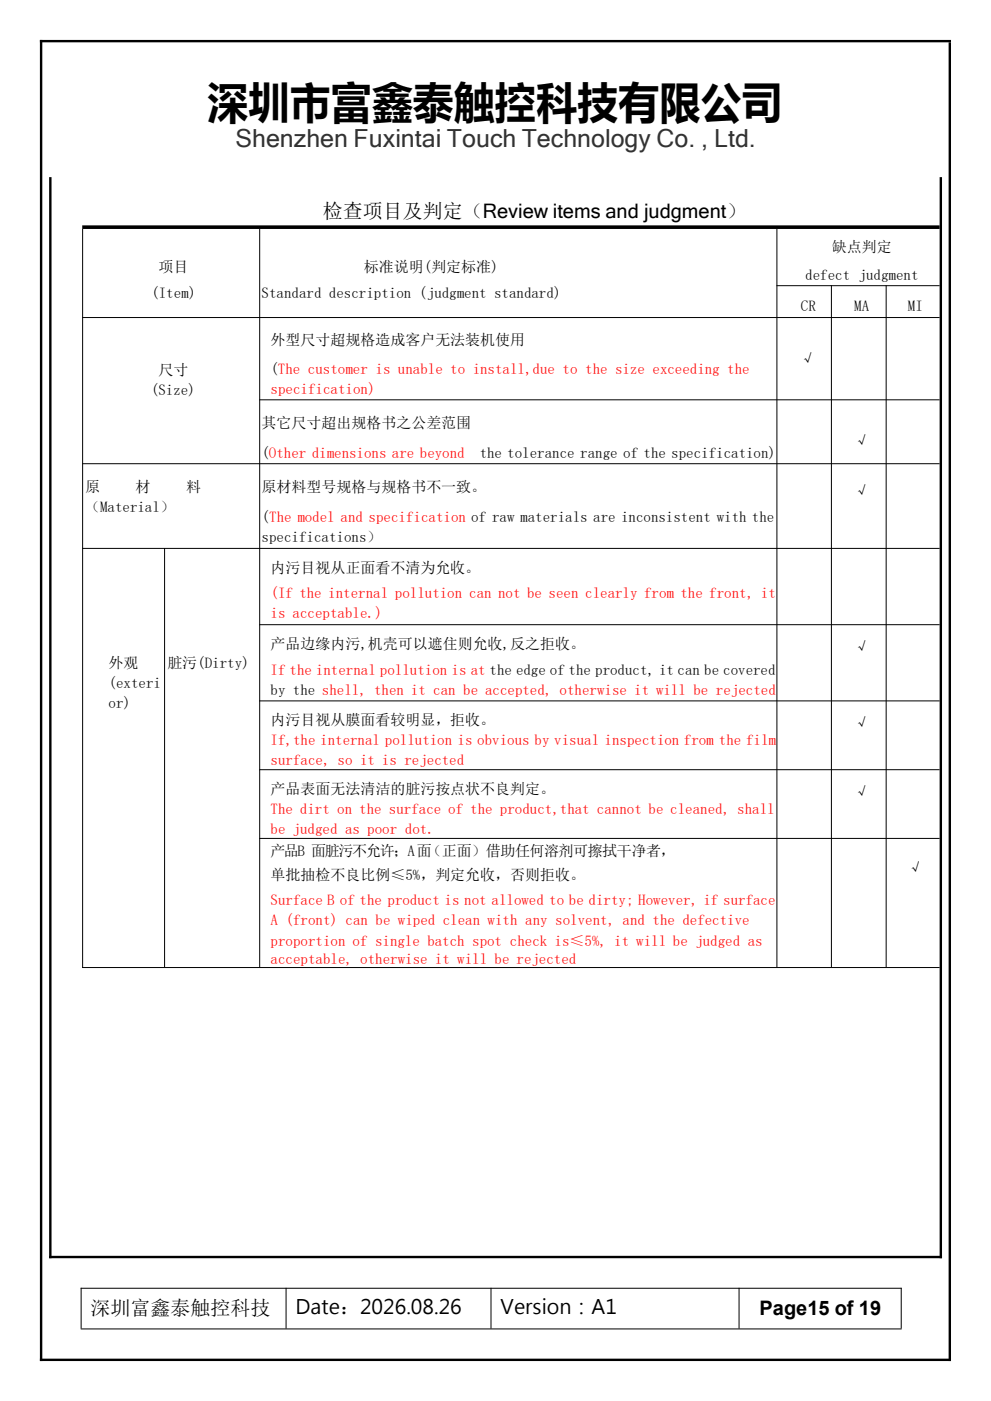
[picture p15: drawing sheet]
<svg xmlns="http://www.w3.org/2000/svg" width="210mm" height="297mm" viewBox="0 0 210 297" stroke-linecap="round" stroke-linejoin="round" font-family="sans-serif">
<defs><g id="words">
<text font-size="9.2" x="44" y="25.1">深圳市富鑫泰触控科技有限公司</text>
<text font-size="5.3" fill="#333" x="50" y="31.2">Shenzhen Fuxintai Touch Technology Co. , Ltd.</text>
<g font-size="4.2">
<text x="68.5" y="46.1">检查项目及判定（Review items and judgment）</text>
<text x="19.2" y="278.9">深圳富鑫泰触控科技</text>
<text x="62.7" y="278.7">Date：2026.08.26</text>
<text x="106.1" y="278.7">Version：A1</text>
<text x="161" y="278.8">Page15 of 19</text>
</g>
<g font-size="3.2">
<text x="176.3" y="53.4">缺点判定</text>
<text x="33.6" y="57.6">项目</text>
<text x="77.1" y="57.6">标准说明(判定标准)</text>
<text x="170.7" y="59.4">defect judgment</text>
<text x="32" y="63.3">(Item)</text>
<text x="55.5" y="63.3">Standard description (judgment standard)</text>
<text x="169.8" y="66">CR</text>
<text x="181.1" y="66">MA</text>
<text x="192.4" y="66">MI</text>
<text x="57.4" y="73.2">外型尺寸超规格造成客户无法装机使用</text>
<text x="169.6" y="77.1">√</text>
<text x="32" y="83.8">(Size)</text>
<text x="33.6" y="79.6">尺寸</text>
<text x="57.4" y="79.2">(The customer is unable to install,due to the size exceeding the</text>
<text x="55.5" y="90.7">其它尺寸超出规格书之公差范围</text>
<text x="181.1" y="94.4">√</text>
<text x="55.5" y="97.2">(Other dimensions are beyond</text>
<text x="101.7" y="97.2">the tolerance range of the specification)</text>
<text x="18" y="104.4">原</text>
<text x="28.7" y="104.4">材</text>
<text x="39.5" y="104.4">料</text>
<text x="55.5" y="104.4">原材料型号规格与规格书不一致。</text>
<text x="181.1" y="104.9">√</text>
<text x="18" y="108.6">（Material）</text>
<text x="55.5" y="110.7">(The model and specification of raw materials are inconsistent with the</text>
<text x="55.5" y="115">specifications）</text>
<text x="57.4" y="121.4">内污目视从正面看不清为允收。</text>
<text x="57.4" y="137.6">产品边缘内污,机壳可以遮住则允收,反之拒收。</text>
<text x="23" y="141.5">外观</text>
<text x="35.5" y="141.6">脏污(Dirty)</text>
<text x="181.1" y="138.1">√</text>
<text x="23" y="145.9">(exteri</text>
<text x="57.4" y="147.3">by the shell, then it can be accepted, otherwise it will be rejected</text>
<text x="23" y="150.2">or)</text>
<text x="57.4" y="153.7">内污目视从膜面看较明显，拒收。</text>
<text x="181.1" y="154.2">√</text>
<text x="57.4" y="168.3">产品表面无法清洁的脏污按点状不良判定。</text>
<text x="181.1" y="168.8">√</text>
<text x="57.4" y="181.5">产品B 面脏污不允许；A面（正面）借助任何溶剂可擦拭干净者，</text>
<text x="192.4" y="184.8">√</text>
<text x="57.4" y="186.7">单批抽检不良比例≤5%，判定允收，否则拒收。</text>
</g>
<g font-size="3.2" fill="#f00">
<text x="57.4" y="83.5">specification)</text>
<text x="57.4" y="126.9">(If the internal pollution can not be seen clearly from the front, it</text>
<text x="57.4" y="131.1">is acceptable.)</text>
<text x="57.4" y="143.1">If the internal pollution is at the edge of the product, it can be covered</text>
<text x="57.4" y="157.9">If,the internal pollution is obvious by visual inspection from the film</text>
<text x="57.4" y="162.2">surface, so it is rejected</text>
<text x="57.4" y="172.5">The dirt on the surface of the product,that cannot be cleaned, shall</text>
<text x="57.4" y="176.8">be judged as poor dot.</text>
<text x="57.4" y="191.8">Surface B of the product is not allowed to be dirty; However, if surface</text>
<text x="57.4" y="196.1">A (front) can be wiped clean with any solvent, and the defective</text>
<text x="57.4" y="200.5">proportion of single batch spot check is≤5%, it will be judged as</text>
<text x="57.4" y="204.4">acceptable, otherwise it will be rejected</text>
</g>
</g></defs>
<path d="M17.4 48.2h181.8" fill="none" stroke="#000" stroke-width=".76" stroke-linecap="butt"/>
<g fill="none" stroke="#000" stroke-width=".21">
<path d="M17.5 48.5v156.7M55.1 48.5v156.6M164.7 48.5v156.6M17.4 67.3h181.8M164.6 60.6h34.6M176.2 60.5v144.6M187.9 60.5v144.6M17.4 98.3h181.8M55 84.8h144.2M17.4 116.3h181.8M34.9 116.2v88.9M55 132.4h144.2"/>
<path d="M55 148.6h144.2M55 163.2h144.2M55 177.8h144.2M17.4 205.1h181.8M17.1 273.1h174M17.2 273v8.7M60.6 273v8.7M104.1 273v8.7M156.7 273v8.7M191 273v8.7M17.1 281.8h174"/>
</g>
<path d="M8.5 8.7h193.1M8.7 8.5v280.1M201.3 9v279.6M10.7 37.6v229.2M199.4 37.6v229.2M10.4 266.5h189.3M8.5 288.3h193.1" fill="none" stroke="#000" stroke-width=".51"/>
<use href="#words"/>
</svg>
